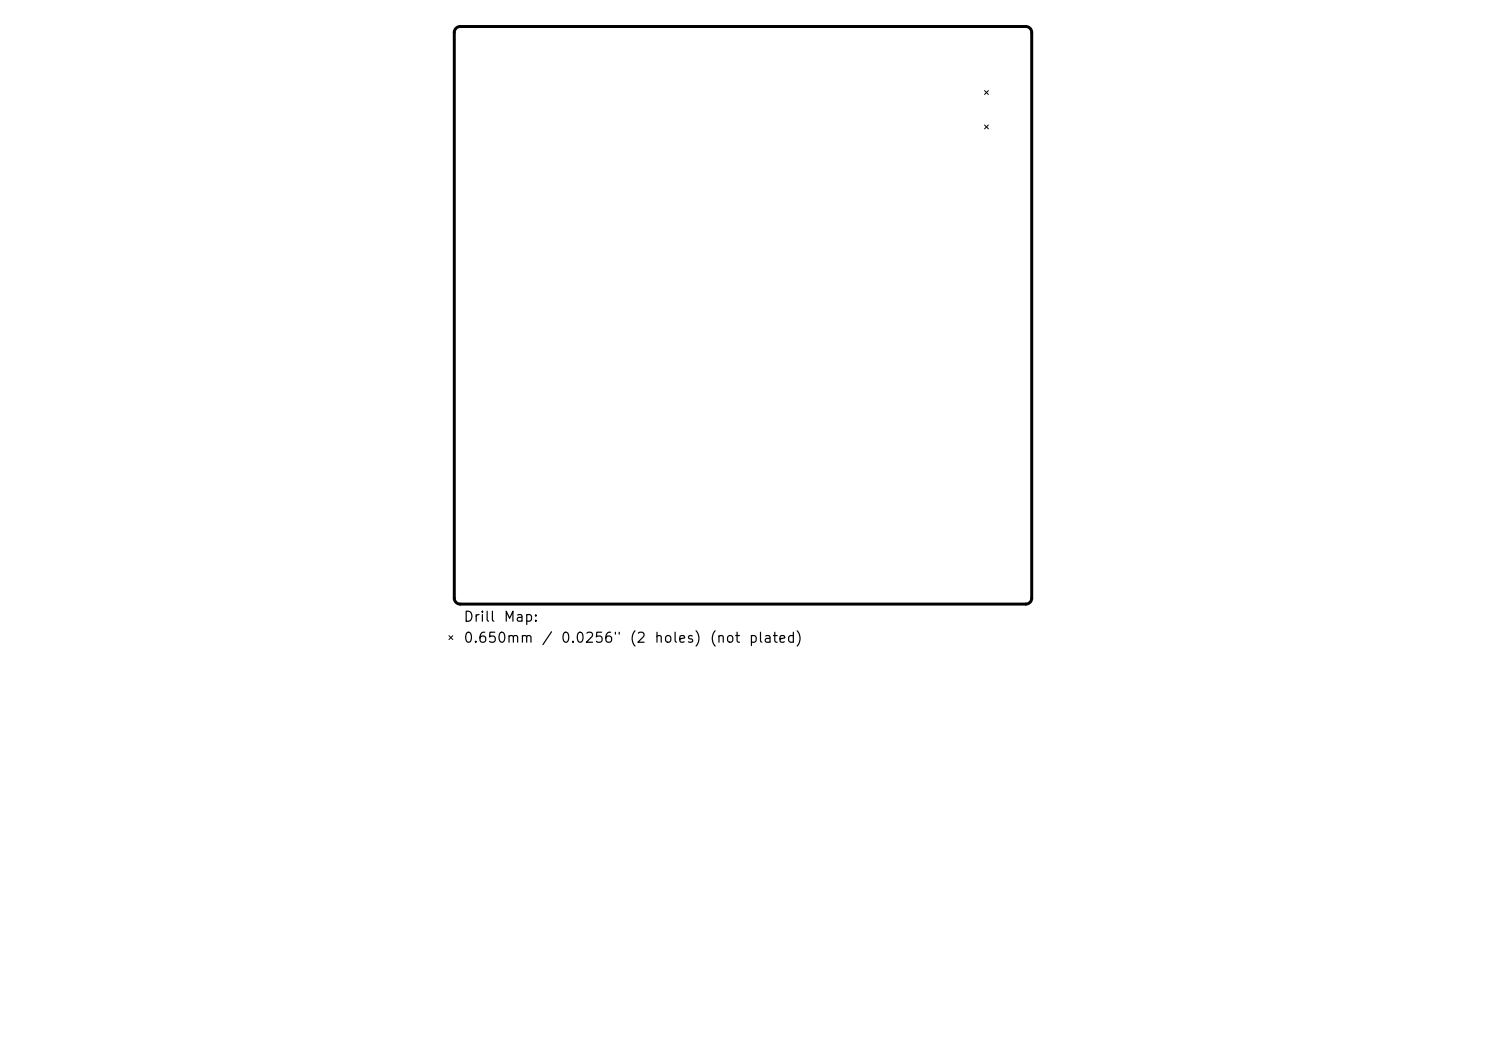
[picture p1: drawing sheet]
<svg xmlns="http://www.w3.org/2000/svg" width="297mm" height="210mm" viewBox="0 0 297 210" stroke-linecap="round" stroke-linejoin="round" font-family="sans-serif">
<defs><g id="words">
<g font-size="2">
<text x="92.5" y="124.7">Drill</text>
<text x="100.5" y="124.7">Map:</text>
<text x="92.5" y="128.9">0.650mm</text>
<text x="108.1" y="128.9">/</text>
<text x="111.9" y="128.9">0.0256&quot;</text>
<text x="125.7" y="128.9">(2</text>
<text x="130.6" y="128.9">holes)</text>
<text x="141.7" y="128.9">(not</text>
<text x="149.5" y="128.9">plated)</text>
</g>
</g></defs>
<path d="M91.1 5.6l.9-.3h113a1.19 1.19 0 0 1 1.2 1.2v113a1.19 1.19 0 0 1-1.2 1.2h-113a1.19 1.19 0 0 1-1.2-1.2v-113z" fill="none" stroke="#000" stroke-width=".59"/>
<path d="M196.8 18.1l.8 .8M197.6 18.1l-.8 .8M196.8 25l.8 .7M197.6 25l-.8 .7M89.7 127l.8 .8M90.5 127l-.8 .8" fill="none" stroke="#000" stroke-width=".2"/>
<use href="#words"/>
</svg>
